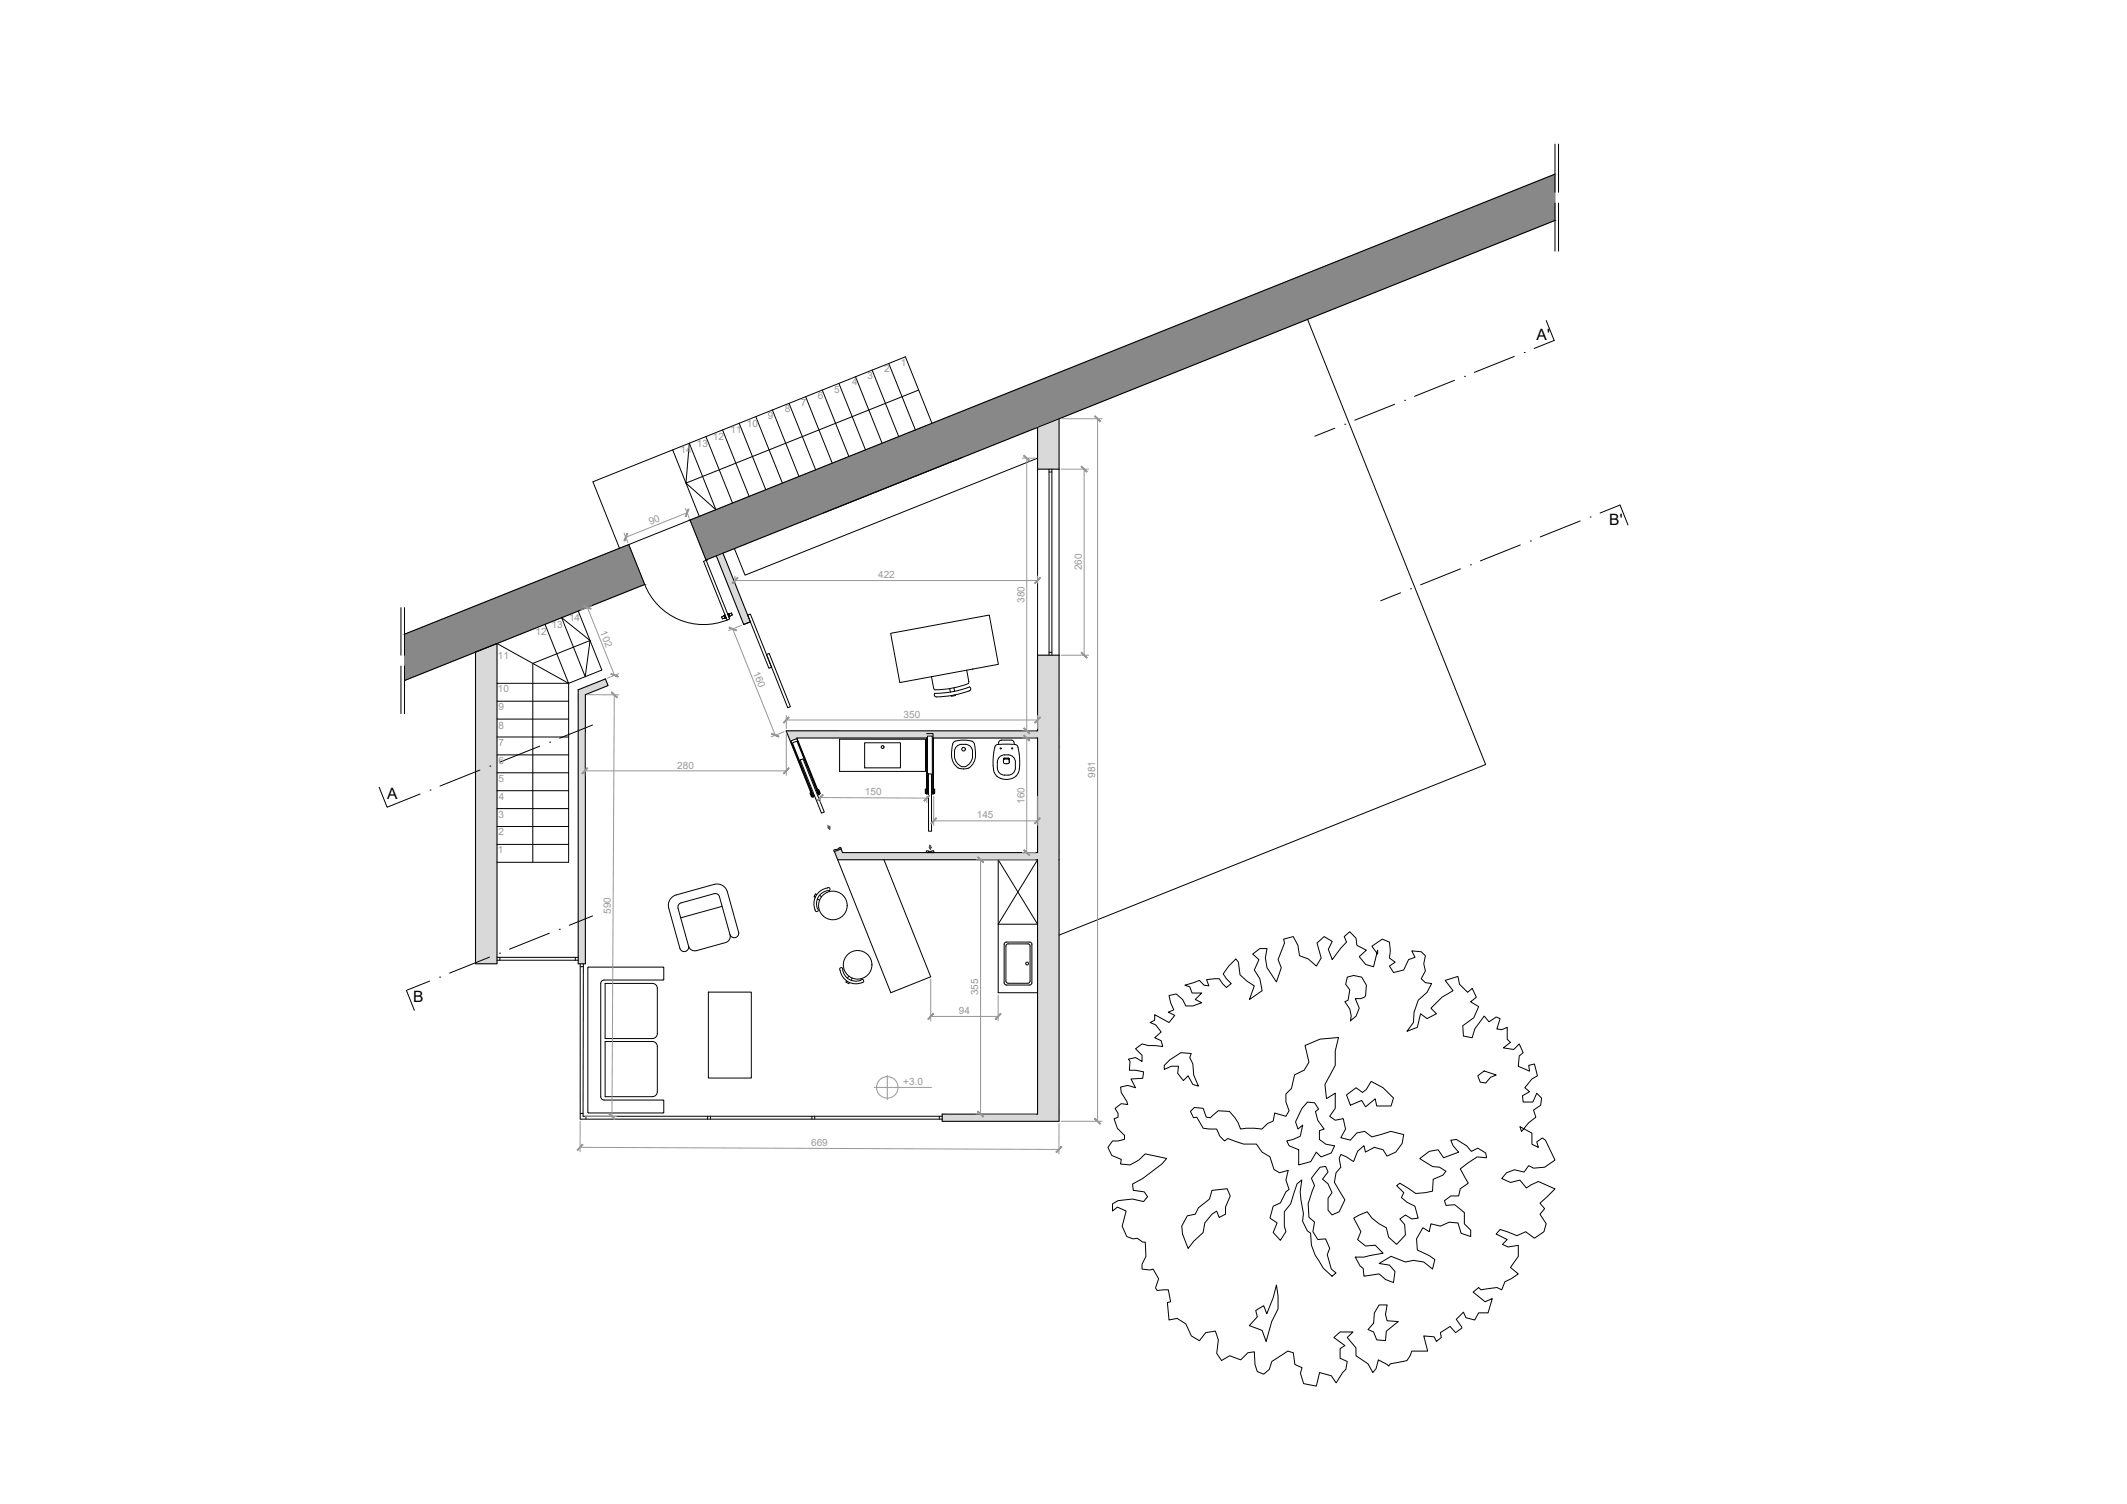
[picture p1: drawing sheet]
<svg xmlns="http://www.w3.org/2000/svg" width="594mm" height="420mm" viewBox="0 0 594 420" stroke-linecap="round" stroke-linejoin="round" font-family="sans-serif">
<defs><g id="words">
<g font-size="4.4">
<text x="429.2" y="95">A'</text>
<text x="449.5" y="146.6">B'</text>
<text x="108.1" y="223.3">A</text>
<text x="115.4" y="280">B</text>
</g>
<g font-size="2.8" fill="#979797">
<text x="238" y="107.7">4</text>
<text x="242.3" y="105.9">3</text>
<text x="247" y="104">2</text>
<text x="251.6" y="102.1">1</text>
<text x="223.7" y="113.4">7</text>
<text x="228.4" y="111.5">6</text>
<text x="233" y="109.7">5</text>
<text x="208.6" y="119.3">10</text>
<text x="214.5" y="117">9</text>
<text x="219.2" y="115.1">8</text>
<text x="194.6" y="124.8">13</text>
<text x="199.1" y="123">12</text>
<text x="204.1" y="121">11</text>
<text x="190.1" y="126.6">14</text>
<text x="181.7" y="146.6" transform="rotate(-22 181.7 146.6)">90</text>
<text x="245.3" y="161.6">422</text>
<text x="302.1" y="159.4" transform="rotate(-90 302.1 159.4)">260</text>
<text x="158.9" y="173.5">14</text>
<text x="286.1" y="168.4" transform="rotate(-90 286.1 168.4)">380</text>
<text x="149.6" y="177.3">12</text>
<text x="154.1" y="175.5">13</text>
<text x="167.6" y="176.7" transform="rotate(68 167.6 176.7)">102</text>
<text x="139" y="184">11</text>
<text x="210.3" y="188.1" transform="rotate(68 210.3 188.1)">160</text>
<text x="139" y="193.4">10</text>
<text x="139.2" y="203.6">8</text>
<text x="139.2" y="198.5">9</text>
<text x="252.4" y="200.5">350</text>
<text x="139.2" y="208.4">7</text>
<text x="139.2" y="213.5">6</text>
<text x="189.2" y="214.7">280</text>
<text x="139.2" y="218.5">5</text>
<text x="305.9" y="217.2" transform="rotate(-90 305.9 217.2)">981</text>
<text x="139.3" y="223.4">4</text>
<text x="241.6" y="222.2">150</text>
<text x="286.1" y="224.6" transform="rotate(-90 286.1 224.6)">160</text>
<text x="139.2" y="228.4">3</text>
<text x="139.3" y="233.4">2</text>
<text x="272.8" y="228.7">145</text>
<text x="139" y="238.4">1</text>
<text x="170.6" y="255.3" transform="rotate(-90 170.6 255.3)">590</text>
<text x="273.2" y="278" transform="rotate(-90 273.2 278)">355</text>
<text x="267.8" y="283.3">94</text>
<text x="252.3" y="303.2">+3.0</text>
<text x="226.6" y="320.1">669</text>
</g>
</g></defs>
<!-- layer: campitura -->
<g fill="#d9d9d9" stroke="#d9d9d9" stroke-width=".28">
<path d="M132.8 182.2l6-2.4v2.4z"/>
<path d="M289.8 119.4l6-2.4v2.4z"/>
<path d="M200.1 155.3l1.8-.8 .3 .8z"/>
<path d="M200.1 155.3h2.1l7.4 18.4z"/>
<path d="M164.4 191.5l4.7-1.8 .7 1.8z"/>
<path d="M260.6 206.2h29.2z"/>
<path d="M260.6 206.2l.1 15z"/>
<path d="M220.7 207h.2l6 15.1z"/>
<path d="M233.1 237.9l1.8-.7 .3 .7z"/>
<path d="M259.8 238.2h1z"/>
<path d="M132.8 182.2l6 87v-87zM132.8 182.2l6 87h-6z"/>
<path d="M289.8 119.4l6 11.7v-11.7zM289.8 119.4l6 11.7h-6z"/>
<path d="M200.1 155.3l7.3 18.4h2.2zM207.4 173.7h2.2l-1.9 .8z"/>
<path d="M164.4 191.5l2.5 1.2 2.9-1.2zM161.5 192.7l2.9-1.2 2.5 1.2z"/>
<path d="M161.5 192.7l2 1.4 3.4-1.4zM161.5 192.7l2 1.4h-2z"/>
<path d="M289.8 183l6 21.2v-21.2zM289.8 183l6 21.2h-6z"/>
<path d="M219.6 204.2l76.2 .7v-.7zM219.6 204.2l76.2 .7h-75.9z"/>
<path d="M260.6 204.9h35.2zM260.6 204.9h35.2z"/>
<path d="M219.9 204.9h40.7zM219.9 204.9h38.9z"/>
<path d="M260.6 204.9l35.2 1.3v-1.3zM260.6 204.9l35.2 1.3h-35.2z"/>
<path d="M219.9 204.9l38.9 1.3v-1.3zM219.9 204.9l38.9 1.3h-38.4z"/>
<path d="M220.4 206.2l2.2 .1zM220.4 206.2l2.2 .1z"/>
<path d="M220.4 206.3l.5 .7 1.7-.7zM220.4 206.3l.5 .7z"/>
<path d="M289.8 206.2l6 2.4v-2.4zM289.8 206.2l6 2.4h-6z"/>
<path d="M220.7 207l6.1 15.1h.1zM226.8 222.1h.1z"/>
<path d="M289.8 208.6l6 29.6v-29.6zM289.8 208.6l6 29.6h-6z"/>
<path d="M233.1 237.9l2.2 .3-.1-.3zM233.1 237.9l2.2 .3h-2.1z"/>
<path d="M259.8 238.2h36zM258.7 238.2h37.1z"/>
<path d="M233.2 238.2h25.5zM233.2 238.2h25.5z"/>
<path d="M233.2 238.2l62.6 2v-2zM233.2 238.2l62.6 2h-61.8z"/>
<path d="M161.5 194.1l2 75.1v-75.1zM161.5 194.1l2 75.1h-2z"/>
<path d="M289.8 240.2l6 71v-71zM289.8 240.2l6 71h-6z"/>
<path d="M263.2 311.2l32.6 2v-2zM263.2 311.2l32.6 2h-32.6z"/>
</g>
<!-- layer: MURO -->
<g fill="#888" stroke="#888" stroke-width=".28">
<path d="M402 61.6l32.3-12.9v12.9z"/>
<path d="M164.9 156.4l10.7-4.3 1.7 4.3z"/>
<path d="M192.7 145.3h32.3l-17.1 6.8z"/>
<path d="M147.7 163.3h32.4l-34.8 13.9z"/>
<path d="M225 145.3l209.3-83.7h-32.3zM192.7 145.3l209.3-83.7-177 83.7z"/>
<path d="M192.7 145.3l2.8 6.8h12.4zM195.5 152.1h12.4l-10.7 4.3z"/>
<path d="M164.9 156.4l15.2 6.9-2.8-6.9zM147.7 163.3l17.2-6.9 15.2 6.9z"/>
<path d="M113 177.2h32.3l2.4-13.9zM113 177.2h32.3l-32.3 12.9z"/>
</g>
<!-- layer: 0 -->
<g fill="none" stroke="#000" stroke-width=".28">
<path d="M365.2 89.1l49.7 124.5-119.1 47.6M422.9 99.6l-11.1 4.4M425.7 98.5h.1M431.9 89.5l2.2 5.6-5.6 2.2M206.5 118.3l7.4 18.5M211.1 116.4l7.4 18.6M215.7 114.5l7.5 18.6M220.4 112.7l7.4 18.5M225 110.8l7.4 18.6M229.7 109l7.4 18.5M234.3 107.1l7.4 18.6M239 105.3l7.4 18.5"/>
<path d="M243.6 103.4l7.4 18.6M248.2 101.5l7.5 18.6M256.6 109l-65 26 .9-11.2 7.5 18.6-8.4-7.4M260.3 118.3l-7.4-18.6-65 26M372.8 119.6l-5.6 2.2M375.6 118.5h.1M389.5 112.9l-11.1 4.5M392.3 111.8h.1M406.2 106.2l-11.1 4.5M409 105.1h.1M187.9 125.7l-22.3 8.9 7.4 18.6M187.9 125.7l7.4 18.6"/>
<path d="M197.2 122l7.4 18.5M201.8 120.1l7.4 18.6M268.8 127.8l-38.8 15.5M289.8 131.1v51.9M293 131.1v51.9M293 131.9h.8M293.8 131.1v51.9M295.8 131.1v51.9M192.7 145.3l-17.1 6.8M196.5 156.8l.7-.3 6.6 16.4-.7 .3zM407.9 158.9l-11.1 4.5M410.7 157.8h.1"/>
<path d="M424.6 152.2l-11.1 4.5M427.4 151.1h.1M441.3 145.5l-11.1 4.5M444.1 144.4h.1M446.9 143.3l5.6-2.2 2.2 5.6M152.2 174.4l6.6 16.5-20-11.1M161.5 170.7l6.6 16.5-9.3 3.7M164.8 178.9l-7.9-6.3 6.6 16.4 1.3-10.1-16 6.4v55.6M180.1 163.3a17.6 17.6 0 0 0 23 9.9M201.6 172.4l.6-.4 .3 .7-.7 .2zM202.4 171.8l.5 .9zM202.4 172.6h.3"/>
<path d="M202.4 171.9l-.1 .3M202.8 172.7v.1M203.2 171.4l.5 1zM203.4 171.5l.3 .1M203.8 172l-.2 .3M204.3 171.3l-.7 .2 .3 .6 .6-.3M204.3 171.3h.1M204.3 171.3l.2 .4M204.5 171.8h.1M209.6 173.7l-1.9 .8M391.2 165.6l-5.6 2.2M394 164.5h.1"/>
<path d="M138.8 190.9h20M138.8 195.9h20M158.8 190.9v50h-20M293 182.2h.8M105.9 219.9l2.2 5.6 9.2-3.7M134 215.1l-11.1 4.5M136.8 214h.1M138.8 205.9h20M138.8 215.9h20M138.8 210.9h20M138.8 200.9h20M150.7 208.5l-11.1 4.4"/>
<path d="M153.5 207.3h.1M165.5 202.5l-9.2 3.7M220.9 207l1.6-.7 6.1 15.1 .2 .1-.4 .2-5.8-14.7-1.3 .6 5.9 14.5-.4 .2 .1-.2zM222.6 206.2l6.1 15.2M258.8 206.2v15M258.8 206.2l-.1 15.2 .4-.1-.1-15.7h1.4v15.7h.4M120.1 220.7h.1M138.8 220.9h20M138.8 230.9h20M138.8 225.9h20M138.8 235.9h20M226.2 221.5l.3-.1 .4 1.2-.2 .1z"/>
<path d="M226.8 222.3l.4-.1 .1 .4-.3 .1zM228.4 221.6l.4-.1 .2 .5-.4 .1zM228.4 220.6l.3-.1 .4 1.2-.2 .1zM232.8 237.5l1.6-.5-.1-.1 .5-.2 .2 .5-2 .7zM258.4 220.4h.3v1.2h-.3zM258.7 221.4l.4-.1v.5h-.4zM258.7 237.7l.6 .1 1.5-.1v.5h-2.1zM260.4 221.3h.4v.5h-.4zM260.8 220.4h.3v1.2h-.3zM260.8 238.2h.1M156.2 259.6h.1M165.5 255.9l-6.5 2.6"/>
<path d="M120 274.1l-6.5 2.6 2.2 5.6M122.8 273h.1M136.7 267.4l-11.1 4.4M138.8 267.4h22.7M138.8 268.2h22.7M139.5 266.3h.1M139.6 267.4v.8M153.4 260.7l-11.1 4.5M160.7 267.4v.8M162.1 269.2v43.4h101.1M162.1 270h.8M162.9 269.2l-.1 42.6h100.4"/>
<path d="M162.1 311h.7M163.7 311.8v.8M197.6 311.8v.8M198.5 311.8v.8M226.8 311.8v.8M227.6 311.8v.8M262.4 311.8v.8"/>
<circle cx="197.3" cy="156.5" r=".11"/>
</g>
<!-- layer: muri sezionati -->
<path d="M434.3 48.7l-241.6 96.6 4.5 11.1 237.1-94.8M295.8 117v14.1h-6v-11.7M201.9 154.5l7.7 19.2-1.9 .8-7.6-19.2M113 177.2l62.6-25.1 4.5 11.2-67.1 26.8M132.8 182.2l6-2.4v89.4h-6zM161.5 192.7l7.6-3 .7 1.8-6.3 2.6v75.1h-2zM222.6 206.2h36.2M258.8 204.9h1.8v16.3l.2 .1M226.8 222.1l-7.2-17.9h70.2v-21.2h6v130.2h-32.6v-2h26.6v-71h-55.8l-.9-2.3M260.7 221.2v-15h29.1v32h-54.5l-.4-1" fill="none" stroke="#000" stroke-width=".3"/>
<!-- layer: Albero_foglie -->
<path d="M326.5 278.1l2-.4 1.8 1.5 .9 1.8h2l2.5-.9-1.9-.9 1.9-1.8h-2.8l-.6-1.7-1.4-.5 4.1-1.3 1.3 1.3 1.3 .2-.6-1.7 3.5-.3 .9 1.4 1.1 1.1 1.4-1.1-1.4-1.4-.9-1.3 1.6-2.2 2-2 .7 .9 .4 3.5 2 1.8 2 1.3-1.3 3.8 3.5-2.4-.6-3.4-1.6-2.4 1.3-2.9-1.7-1.6 2-1.5h2l-.5 2.6 .5 2.7 2.6 4 1.4-4-.9-2.2 1.8-4.7-.3-1 2.7-.8 1.3 2.5 .5 2.9 2.4 .9 2.3 2 1.3-2.3-1.2-4.2 2-1.8 2.3 1.4-1.1 2.2 1.1 2.9 2.4-3.3 1.6-1.6-.7-1.6 1.6-1.3 1.7 1.8 .3 2 2.6 1.3-2 1.8 1.8 2.2 2.2 .7 1.2-4.7v1.1l-1.6-2.2 2.9-1.9 2 .8 .2 2.4-.2 2 1.6 1.2-1.6 1.1 1.1 1.8 2.9-.7 1.3-2.9 1.8-.7-.9-1.8 2.7 .3 1.1 1.1-.4 2.2 .4 2-1.1 2.2 1.1 1.1 1.8 .3-1.3 2.4-2.5 2.2-1.1 3.4-.2 2.9-1.8 2.4 2.9-1.1 .9-3.8 1.8 1.4 2.6-1.4-1.5-1.5 3.1-3.1 3-1.8-2.1-2.9 3.5-1.1 .5 2.2 2.2 2.2 1.3-1.1 1.2 2.5-1.7 1.3 2.3 1.3-1.4 3.1-3 2.3 .1 2.8 2.5 .5 .7-2.4 2.6-3.7 1.4 1.7 2-1.4 1.1 .5-.9 2.9 1.3 .1 1.6-.6v3.4l.9 .8-2 1.5 2.9 .5 1.5-1.6 1.1 2.5-1.1 .9-.2 2.9 3.1 1.3-.2-1.6 1.6-.4 .8 3.3-1.5 .9-2 2.5 1.3 1.1-2 1.1 .2 1.8h2.7l1.1-2.5 1.4 1.4-.3 2-2 1.3 .7 2-2 1.6-2 2.4-.5-1.3 3.4 1.8v3l1.8 .9-.5-1.5 1.6-1.1 .9 .7 2.6 5.5-2.9 2-3.1 .2-1.3-.7-1.3 1.8-2.7-.6-2.2 .8-1.4 1.6 2.5 1.1 2.6-.6 1.8 2.2 1.4-.9 2-.9 4.6 2-4.2 4 1.3 1.6-1.3 1.5 1.8 2.7-.7 2.2-2.6 1.8-2.5-1.8-2.4 1.1-4.7-1.7-1.1 1.2 3.1 1.6-1.4 1.3 1.6 .8 2.9-.5v3.1l-2.2 3.1 2.2 1.8-2 1.3-1.8 .9-.9 2.2-1.3-.6-4.5 .6-.6-.6-1.5 1.3 3.3 2.7 2-.9-1.2 4h-2.6l-1.1 2-2.4-.7-.8-1.5-2 2 1.6 2.4-1.7 1.3-1.6-1.7-2.7 1.7 .3 1.3-1.4 1.1-.6-1.2-2.9-.3 1.1 4.2h-4.5l-.4 1.3-.9 1.4-4.7 .9-.4 .6-.5-.4-2.4-1.3-.7 2.4-.9 1.1-1.3-2.4-3.4-2.3v-2.2l-2.4-2.9 1.6-1.5h-3.6l-1.8 1.5 3.1 2.3-1.3 .8v2.7l2 .9-.4 2.2-.9 .9-1.8 2.9-1.4-2-3.2-.9-.9 3.8-3.6-.7-.9-2.9 .5-1.5-2-.9-.5-3.3-1.5-.5-4.5 2.9-.7 2.2-1.5 1.4-1.8-.7-.7-2-.2-3.6-1.8 .3-2 2-3.1-1.2-2.2 1.4-1.4-2 .5-3.8-.8-2.5-2.8 .5-1.7 2.2-2.2-1.3-1.6-3.4-2.4-1.5-2.3 .5-.4-4.9 .9-.2-.7-3.4-3.1 .2-.4-.8 .8-2.5-1.5-2.7-.9 .3-2.2-.3v-1.3l1.1-2.2-.2-4h-.7l-1.6-1.1-1.1 .2-1.8-.6-1.3-2.9 1.1-4.3-2.4-1.1-1.4 1.1v-2l1.6-.9 4-.4 3.1 .7 1.1-1.4-.9-1.3-3.1-.5-.2-1.7 2.9-1.6 5.3-4 1.4-1.6-6-1.2-1.8 1.7-2.5 1.3-2.6-.2 .2-1.3-2.7-1.1-1.1-2.3 1.3-1.8h1.6l1.8-.4v-1.1l-2-2-.9-2.6 1.1-.5v-1.1l-.9-1.3 1.8-1.4 1.8 .3-.3-.9-1.5-2.5-.2-1.5 2-.5 2.2 .7-1.3-2.5 3.3-.2 .2-1.8-2.2-.4h-1.8l.2-2.5-.4-.6 2-.5 1.8 1.1v-1.7l-1.8-1.8 1.8-1.4 1.8 .5 4 .2-.5-1.6-1.8-.8 1.8-1.6-1.5-2-1.6-.6 1.3-.7v-1.5l4 2.2 1.6-2-1.8-.9 1.6-.7-.9-2zM376.3 273l1.8-.5 2.2 .5 1.3 2.2-.2 2.9-.2 .4-1.1 .5h-1.6l1.1 2.6-.8 2.3-1.6 1.3 .2-1.3-.4-2-1.4-2.1 .9-.4 .5-2.9-1.2-1.5zM325.2 297.6l1.5-1.5 3.1-2 2.9 .2-.4 1.1 .9 1.8 .2 3.1 1.3 3.1-1.5-.4-1.4-2.5-1.3 1.4-1.6-2 .3-2h-2l-2 .9zM332.5 310.5l1.1-1.1 2.4 .2 .9 2.5 1.1 .2 2.2-2 3.2 .2 1.5 1.8 .9 1.3 .7 1.8 1.5-.2 4.5 .2 1.6-1.5 1.5-.7 .4-2.3 3.2 1 .8-1.6-.8-2.5v-2.2l1.5-1.5 .9-3.8 2.7-1.3 1.3-2.3-1.1-4.6 4.2-1.8 5.1-.5-.9 3.8v4l-2.8 5.4 .4 3.9 2.4-1.5v4.2l-1.5 2.3 1.5 1.1 2.3-.5 .6 2.9-1.3 2.4 2.7 .7 1.8-2 2.2-.4 2 1.5 5.3-1.5 3.6 .9-.5 2.4-1.7 2.4-2.5 1.2-1.1-1.8-2.5-.7-2.4 1.3-.4-1.7-1.8 1.5-1.1 2.9-2.1-1.3-1.5-.7-.5 1.1 .5 2.5-1.3 1.5-.5 2.7 2.9 4.9-1.6 3.3-2 .9-1.1-1.3v-3.4l1.1-1.5-1.1-2.5-1.5-1.3 1.5-2-.6-1.6-1.6 .3-2.4 3.1 .8 2-1.7 5.1 .2 3.8 1.5 1.3-.4 2.7 1.4 2.2 2.2-.2 1.1 2.6-.7 1.8 1.1 4 1.4 1.1-1.2 .9-2.4-2.2-2.2-3.6-1.1-2.8-.3-3.4-.9-.6-1.3-2.7 .2-2.2-.9-6 .5-3.4-1.3 1.1-1.8 5.6-1.8 2.2v4l.5 1.6-1.6 2.4-2-2.2 1.1-2.7-2-1.3 .9-3.3 2-.9 1.6-3.1 .8-.7-.8-2.7 .6-2.7-2.4 .7-1.6-.9-1.1-3.5-2.2-1.4-1.6-2.2h-3.5l-4.5-1.5-.9 .6-1.3-1.3-.9-2-3.8-.2-1.7-3.1-.9 .2zM365.2 307.9l2 .2 1.1 1.8-.9 .6 .7 2.5 1.7 2.4-1.3 .5v2.4l1.8 1.3 2.4 .5-.9 2-2.8 1.1-1.4-1.3-1.5 2.6-3.4 .9v-4.2l-2.6-1.1-.7-1.4 1.8-.4 2-.9 .7-3.1-1.4 1.1-.7-2 1.8-3.7zM376.1 305.9l2.7-2 1.7 1.3 1.1-.9 1.4-2.2 3.3 1.8 2.9 2.9-.7 2.2h-4l-.4-2-2.7 2.2-1.1-1.8-3.1 1.4zM412.7 300.5l1.8-1.3 3.4 1.1-1.6 .7-1.3 1.5-1.6-.2zM338.5 332.5l4.2-.4 .9 2-1.3 3.1v2l-1.8 .9-.7-1.8-1.3 .9-2 2.5-.5 2.6-2.6 2.5-1.6 2-1.5-4-.2-2.3 1.5-2.8 2.2-.5 .9-1.8 3.1-2.4zM356.5 359l.5 3.1v3.5l-1.8 3.6-1.6 5.6-1.1-3.1-3.6-1.4 2.3-2.4-.5-1.8 2.3-1.3 .8 2.2 1.8-4.5zM378.1 340.3l3.8-1.8 1.3 1.8 2 1.6 2 1.1 .7 2.6 2.2 2 2.4-2.6-.2-2.9-1.3-1.6 1.5-1.1 1.8 1.1 1.8-.2-.9-3.3-2.2-1.1-1.6-1.4 .7-1.3-2-2 .9-.7 4.4 2.9 2.7-.2 2-.4 .2-3.4 2.7-1.1 .9-1.1-1.8-1.1-2-.2-3.5-2.2 2.6-2 2.5-.5 1.5 2.2 4.2-1.5-1.5-1.8-.7-1.5 1.6-.3 2.8 1.8 1.4 1.6 1.7-1 2.3 1.4 .2 1.3-2.6-.2-4.7 3.3 2.2 4-2.2 1.6-.5 2h-2.2l-1.8 1.3 .5 1.3 2.4-.1 2.7 2.1v3.2l1.8 1.8v1.7l-2.7-.9-.9-2.8-2.4-.3-2.5 1.1-2.6-.6-.5 2.2-1.8-1.1-1.8 3.1 .3 3.1 3.3 1.6 1.6 1.1-.7 2.6-2.4-1.9-2.9-.5-2.3 .5-4-1.6-3.3 2 2.9 .4 1.5 1.8-.4 3.1-2.2-.9-1.8-1.5-4.2 .6-.3-2.2-.8-.7-1.4-2.4h2.5l5.3-1.1-2.2-2.2-2.7 .2-2.2-1.8 .9-2.2zM385.2 364.5h2.2l-.4 2.7 .4 1.8 3.1 .2-3.3 2.7-.2 2.6-2.5-.2-.9-2.2-1.5-.7 1.5-1.8 .3-2.8z" fill="none" stroke="#000" stroke-width=".28"/>
<!-- layer: Arredo -->
<g fill="none" stroke="#000" stroke-width=".28">
<path d="M289.8 128l-81.7 32.7-3-7.4M208.8 171.8l.8-.3 5.9 14.9-.7 .3zM248.8 176.9l27.5-5.1 2.6 13.8-27.6 5.1zM214.1 182.9l.7-.3 6 14.8-.8 .3zM260.2 189l.6 3.2M265.3 192.4l.1 1M266.4 192.2l.2 .9M266.8 194.1v.2l-1.1 .2M270 187.2l.6 3.6a19.8 19.8 0 0 1-7.6 1.8l-1.9 .1-.3-.5M270.8 191.9l.3 .6-.4 .5M270.8 191.9a27.4 27.4 0 0 1-9.7 1.8l-.2 .4 .3 .5a24.1 24.1 0 0 0 9.6-1.6M223.5 212.3l.8-.3 5.9 14.9-.7 .3z"/>
<path d="M234.5 206.5h24v9h-24zM241.5 207.5h10v7h-10zM259.3 216.2h.9v16h-.9zM266.3 207.4a6.6 6.6 0 0 1 5.6 0l.3 .5a8.1 8.1 0 0 1-.4 5.4 3.3 3.3 0 0 1-3.6 1.4 3.3 3.3 0 0 1-2.4-3.1l.1-2.7zM267.2 208.5a2.88 2.88 0 0 1 4.4 .9 3.9 3.9 0 0 1-2 4.8 2.91 2.91 0 0 1-3-2.6 3.2 3.2 0 0 1 .6-3.1zM278.7 208a1.34 1.34 0 0 0-1 1.5 10.8 10.8 0 0 0 .3 6.9 4.1 4.1 0 0 0 4.5 1.1M279.1 208h3.9M280.3 212l.2-.2h1.2l.2 .2M280.3 212v1.1l.4 .2 1.1-.2 .1-1.1M280.7 212h.8M280.7 212l-.2 .2M281.5 212l.2 .2"/>
<path d="M283.2 207.6v.4h.2M283.3 207.6a.81 .81 0 0 0-.9-.9l-2.7 .1a.89 .89 0 0 0-.8 1.2h-.2M283.4 208a1.34 1.34 0 0 1 1.1 1.5 12.7 12.7 0 0 1-.2 6.6l-.6 .8-1.1 .6M283.6 212.9v1.6M283.6 212.9a2.25 2.25 0 0 0-3-2 2.03 2.03 0 0 0-2 2 3 3 0 0 0 1 3.4 2.61 2.61 0 0 0 4-1.8M188.9 250l10.6-2.9a2.99 2.99 0 0 1 3.7 2.1l3.1 11.3a1.25 1.25 0 0 1-.9 1.4 1.25 1.25 0 0 1-1.5-.8M188.9 250a3 3 0 0 0-2.1 3.7l3.1 11.3M199.5 249.7l-9.3 2.5a1.2 1.2 0 0 0-.8 1.5l2.9 10.7M199.5 249.7a1.2 1.2 0 0 1 1.4 .8M200.9 250.5l3 10.6M201.7 253.2l-11.6 3.2M228.1 249.9l-.3-.2-.5 .8 .4 .2"/>
<path d="M228.3 251.2l.6 .2M228.9 250.1l.6 .4M231.1 248.1a.45 .45 0 0 1 .7 .2 .45 .45 0 0 1-.6 .5 3.8 3.8 0 0 0-2.7 5.6l-.5 .3a4.3 4.3 0 0 1 2.5-6.5l.6-.1M234 240.2l14.8 37.1 11.2-4.4-13.1-32.7M289.8 240.2l-11 18h11l-11-18v37.1h11M168.7 273.8h16.5l.2-.2v-3.2l-.2-.2h-20.9v40.7h20.9l.2-.2v-3.2l-.2-.2h-16.5M168.7 273.8a.95 .95 0 0 0-.9 .9v31.7a.95 .95 0 0 0 .9 .9M169 274.7h13.2a1.37 1.37 0 0 1 1.4 1.4v12.7a1.37 1.37 0 0 1-1.4 1.3h-13.2zM192.3 264.4a1.25 1.25 0 0 1-.9 1.4 1.25 1.25 0 0 1-1.5-.8M197.8 277.2h12v24h-12zM203.9 261.1a1.75 1.75 0 0 1-1.2 2.2l-8.2 2.3a1.77 1.77 0 0 1-2.2-1.2M234.7 271.1a4.5 4.5 0 0 0 6.4 3.3l.1-.4-.2-.4a3.7 3.7 0 0 1-5.6-3.1l-.6-.2-.3 .4 .1 .4"/>
<path d="M236.5 274l-.2 .4 .8 .4 .2-.3M237.1 272.7l-.4 .6M238 273.2l-.3 .7M280.6 263.4l.5-.2h6.5l.6 .3v11.1l-.4 .5-6.7 .1-.6-.4v-11zM281.1 263.9l.5-.2h5.5l.6 .3v10.1l-.4 .5-5.7 .1-.6-.4v-10zM182.2 306.4a1.37 1.37 0 0 0 1.4-1.4v-12.7a1.37 1.37 0 0 0-1.4-1.3h-13.2v15.4h13.2"/>
<circle cx="246.5" cy="208.7" r=".4"/>
<circle cx="269.1" cy="209.3" r=".5"/>
<circle cx="279.5" cy="209.1" r=".15"/>
<circle cx="282.7" cy="209.1" r=".15"/>
<circle cx="232.6" cy="253" r="4"/>
<circle cx="239.5" cy="269.5" r="4"/>
<circle cx="286.9" cy="269.2" r=".4"/>
</g>
<!-- layer: 0 -->
<g fill="#ff0505" stroke="#ff0505" stroke-width=".28">
<path d="M259.5 236.7h.6l-.3 .5zM259.5 236.7l.3 .5z"/>
<path d="M259.8 236.3l.1 .4v-.4zM259.8 236.3l.1 .4h-.1z"/>
<path d="M231.3 230.8l.4 .3-.2-.3zM231.3 230.8l.4 .3-.2 .1z"/>
<path d="M231.3 231.3l.5-.2v.6zM231.3 231.3l.5 .4z"/>
</g>
<!-- layer: tratteggio -->
<path d="M434.3 40.3v13.4M434.3 56.7v13.5M435.3 40.3v13.4M435.3 56.7v13.5M112 169.7v13.4M113 169.7v13.4M112 186.1v13.3M113 186.1v13.3" fill="none" stroke="#000" stroke-width=".28"/>
<!-- layer: Quote -->
<g fill="none" stroke="#979797" stroke-width=".28">
<path d="M296.4 117h11.4M306.5 117v196.2M285.5 128h3.7M286.8 128v76.2M296.4 131.1h7.7M302.8 131.1v51.9M174.3 148.9l1.1 2.7M191.5 142.1l1 2.6M191.9 143.2l-17.1 6.9M164.1 169.7l7.5 19M165.2 169.2l-3.1 1.3M204.6 175.7l11.9 29.7"/>
<path d="M205.3 160.9v2M205.3 162.2h84.5M207.1 174.7l-3.6 1.5M289.8 160.9v2M164.1 194.1h8.7M171.6 194.1l-.7 117.8M172.8 188.2l-3.1 1.2M219.6 199.9v3.6M289.8 199.9v3.6M296.4 183h7.7M163.3 204.8v11.8M163.3 215.4h56.3"/>
<path d="M219 204.4l-3.6 1.5M219.6 204.8v11.8M219.6 201.1h70.2M285.5 204.2h3.7M285.5 206.2h3.7M286.8 206.2v32M229.1 222.8l29.8 .2M229.1 222.3v1.8M258.9 222.5v1.7M260.8 222.5v8.1M260.8 229.3h28.9M285.5 238.2h3.7"/>
<path d="M289.7 222.5v8.1M272.6 240.2h16.6M273.9 240.2v71M260 273.5v11.7M278.8 278v7.2M260 284h18.8M162 313.3v8.5M163.5 311.9h8.7M244.2 303.8h16M247.8 300.4v6.8M272.6 311.2h16.6M295.8 313.9v8.5"/>
<path d="M296.4 313.2h11.4M162 320.5l133.8 .6"/>
<circle cx="247.8" cy="303.8" r="3"/>
</g>
<!-- layer: 0 -->
<g fill="#979797" stroke="#979797" stroke-width=".28">
<path d="M163 169.4l2 .8 .1-.2zM163.1 169.2l2 .8-2.1-.6z"/>
<path d="M170.7 188.1l-.1 .2 2.1 .7zM170.6 188.3l2.1 .7-.1 .2z"/>
<path d="M162.7 319.7l-1.4 1.6 1.5-1.4zM161.2 321.2l1.5-1.5-1.4 1.6z"/>
<path d="M294.9 321.8l.2 .1 1.3-1.6zM296.4 320.3l.2 .1-1.5 1.5z"/>
<path d="M305.9 312.4l-.2 .2 1.7 1.3zM305.7 312.6l1.7 1.3-.2 .2z"/>
<path d="M305.7 116.3l1.5 1.5 .2-.1zM305.7 116.3l.2-.1 1.5 1.5z"/>
<path d="M175.1 149.1l-.6 2 .8-1.9zM175.1 149.1l-.6 2-.2-.1z"/>
<path d="M192.2 142.2l-.8 2 .2 .1zM192.2 142.2l.2 .1-.8 2z"/>
<path d="M220.3 200.3l-1.3 1.7 1.4-1.5zM220.3 200.3l-1.3 1.7-.2-.2z"/>
<path d="M289 201.8l.1 .2 1.4-1.7zM290.5 200.3l.1 .2-1.5 1.5z"/>
<path d="M289 162.8l.1 .2 1.4-1.7zM290.5 161.3l.1 .2-1.5 1.5z"/>
<path d="M206 161.3l-1.4 1.7 1.5-1.5zM206 161.3l-1.4 1.7-.1-.2z"/>
<path d="M285.9 127.3l1.5 1.5 .2-.1zM285.9 127.3l.2-.1 1.5 1.5z"/>
<path d="M286.1 203.3l-.2 .2 1.7 1.3zM285.9 203.5l1.7 1.3-.2 .2z"/>
<path d="M285.9 205.5l1.5 1.5 .2-.2zM285.9 205.5l.2-.2 1.5 1.5z"/>
<path d="M286.1 237.4l-.2 .1 1.7 1.4zM285.9 237.5l1.7 1.4-.2 .1z"/>
<path d="M302 130.4l1.5 1.5 .1-.2zM302 130.4l.1-.2 1.5 1.5z"/>
<path d="M302.1 182.2l-.1 .2 1.6 1.3zM302 182.4l1.6 1.3-.1 .2z"/>
<path d="M261.5 228.5l-1.4 1.6 1.5-1.5zM260 230l1.5-1.5-1.4 1.6z"/>
<path d="M288.9 230l.2 .1 1.3-1.6zM290.4 228.5l.2 .1-1.5 1.5z"/>
<path d="M258 223.6l.2 .2 1.3-1.7zM259.5 222.1l.2 .2-1.5 1.5z"/>
<path d="M229.8 222l-1.4 1.6 1.5-1.5zM228.3 223.5l1.5-1.5-1.4 1.6z"/>
<path d="M203.6 175.4l2 .8 .1-.2zM203.7 175.2l2 .8-2.1-.6z"/>
<path d="M215.6 204.9l-.1 .2 2.1 .6zM215.5 205.1l2.1 .6-.1 .2z"/>
<path d="M220.3 214.5l-1.5 1.5 .2 .2zM220.3 214.5l.1 .2-1.4 1.5z"/>
<path d="M164 214.5l-1.3 1.7 1.5-1.5zM164 214.5l-1.3 1.7-.2-.2z"/>
<path d="M170.7 193.4l1.5 1.5 .2-.1zM170.7 193.4l.2-.1 1.5 1.5z"/>
<path d="M170.3 311.1l-.2 .1 1.6 1.4zM170.1 311.2l1.6 1.4-.1 .1z"/>
<path d="M273.1 239.5l1.5 1.5 .1-.1zM273.1 239.5l.1-.1 1.5 1.5z"/>
<path d="M273.2 310.4l-.1 .2 1.6 1.3zM273.1 310.6l1.6 1.3-.1 .2z"/>
<path d="M260.6 283.1l-1.3 1.7 1.5-1.5zM260.6 283.1l-1.3 1.7-.2-.2z"/>
<path d="M278 284.6l.1 .2 1.4-1.7zM279.5 283.1l.1 .2-1.5 1.5z"/>
</g>
<use href="#words"/>
</svg>
